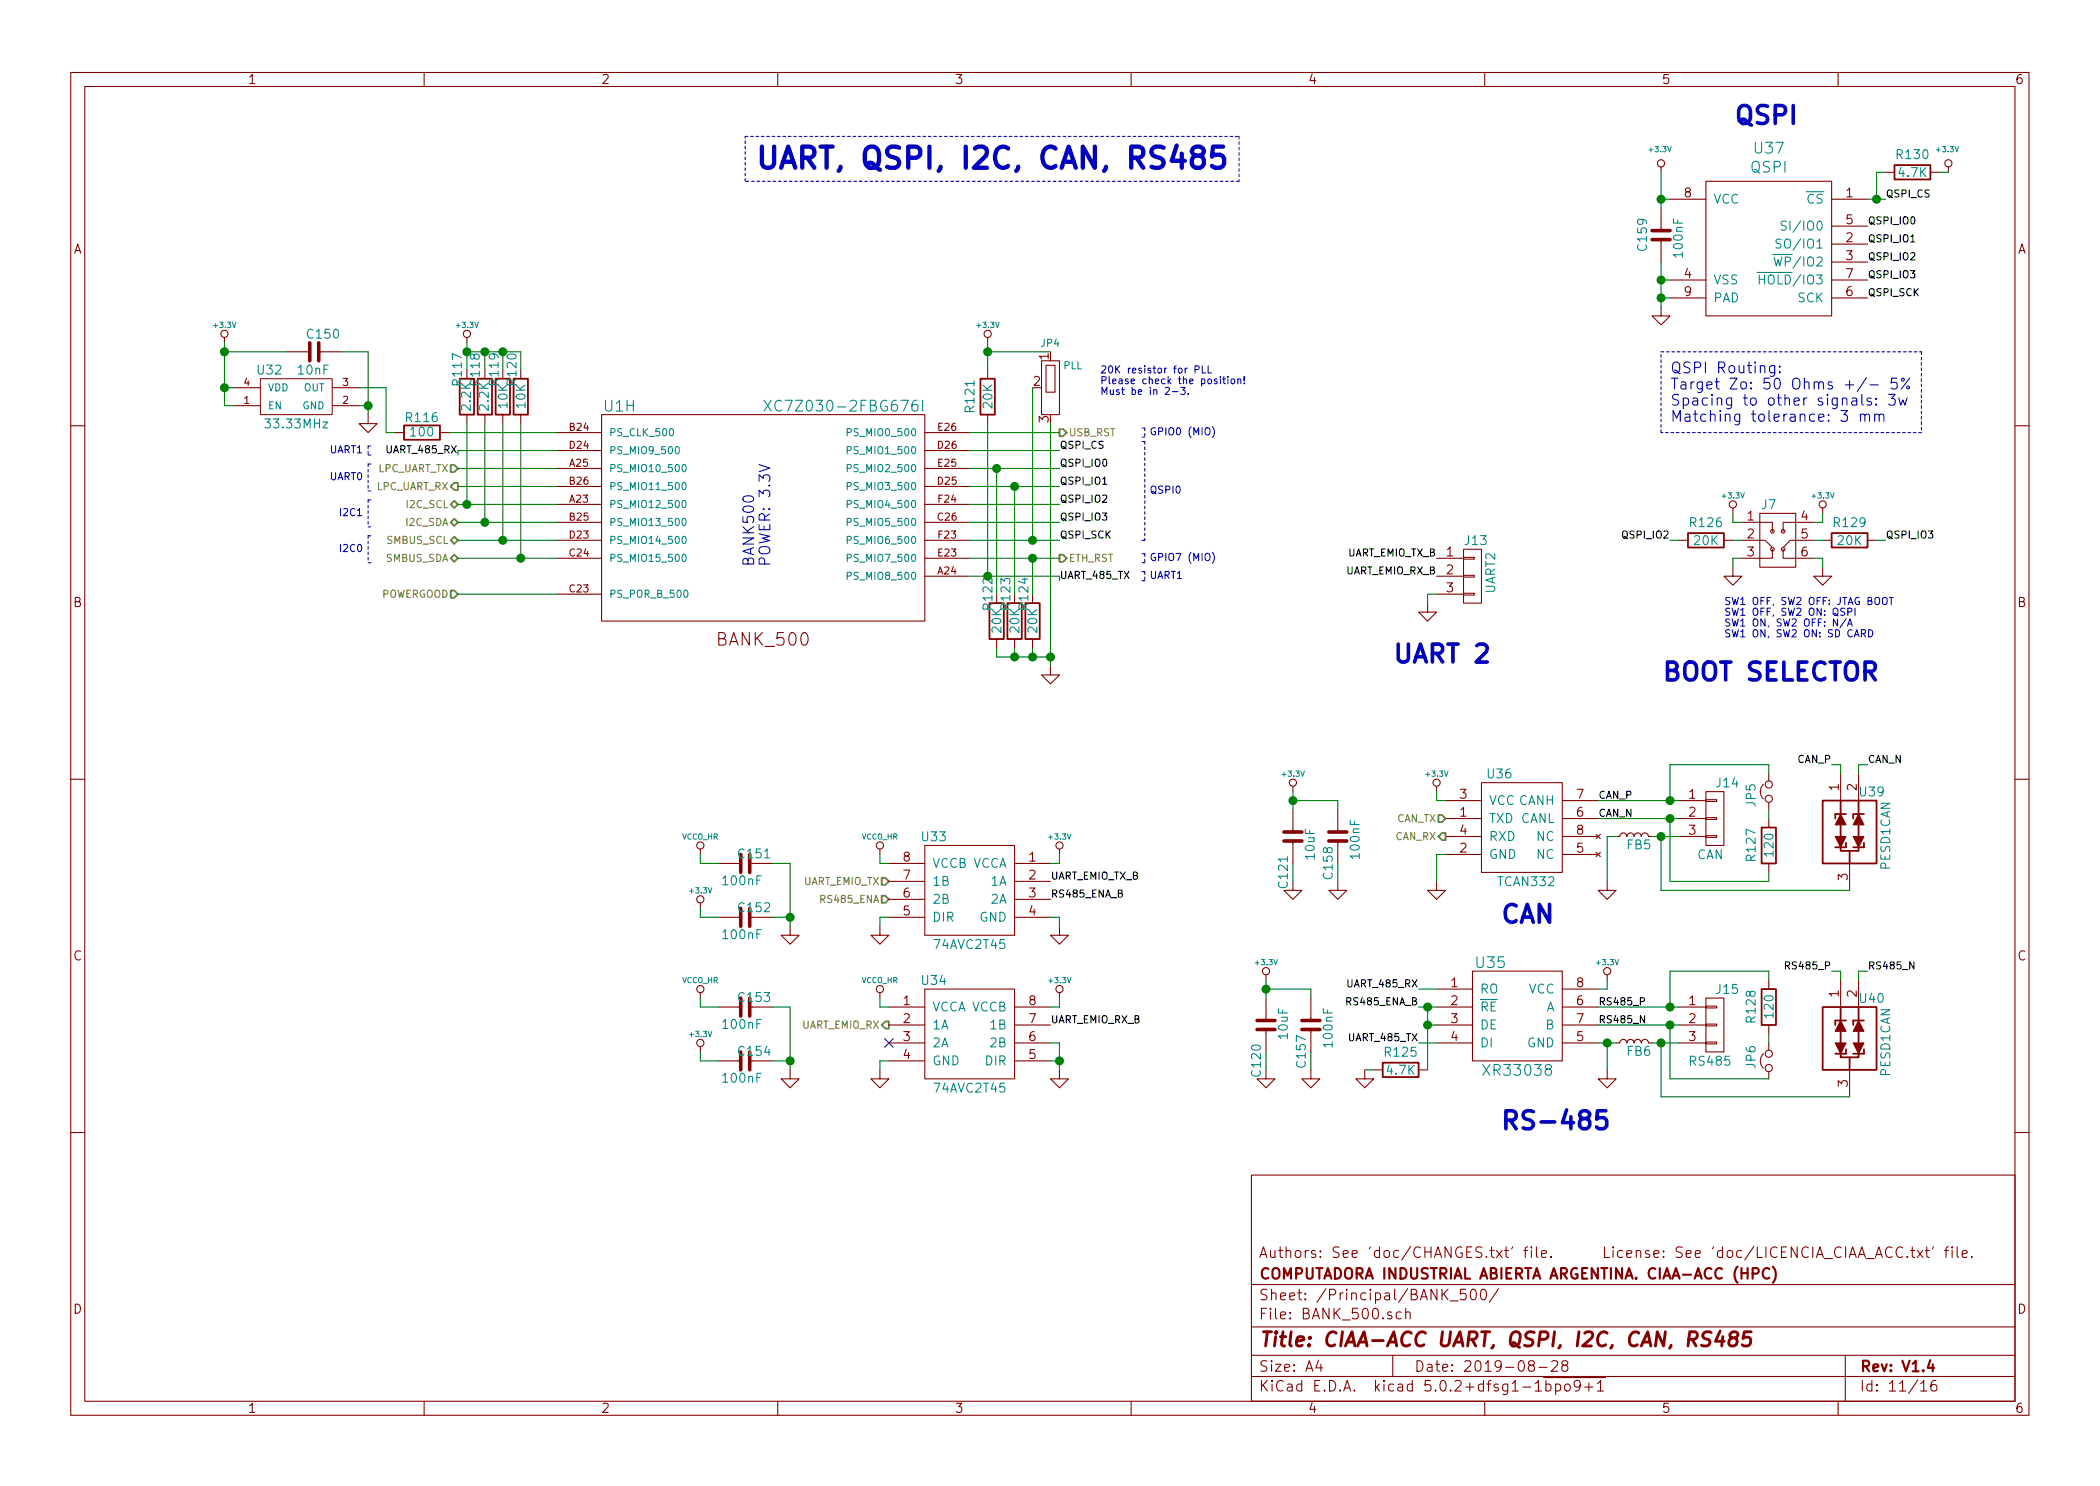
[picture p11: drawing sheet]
<svg xmlns="http://www.w3.org/2000/svg" width="297mm" height="210mm" viewBox="0 0 297 210" stroke-linecap="round" stroke-linejoin="round" font-family="sans-serif">
<defs><g id="words">
<text font-size="4.2" fill="#0000c2" x="106.7" y="23.9">UART, QSPI, I2C, CAN, RS485</text>
<g font-size="3.5" fill="#0000c2">
<text x="245.1" y="17.6">QSPI</text>
<text x="196.8" y="93.8">UART 2</text>
<text x="234.9" y="96.3">BOOT SELECTOR</text>
<text x="212.1" y="130.6">CAN</text>
<text x="212.1" y="159.8">RS-485</text>
</g>
<text font-size="2.8" fill="#840000" x="178" y="190.5">Title: CIAA-ACC UART, QSPI, I2C, CAN, RS485</text>
<text font-size="2.5" fill="#840000" x="101.6" y="91.4">BANK_500</text>
<g font-size="2.1" fill="#008484">
<text x="248.3" y="21.7">U37</text>
<text x="247.6" y="24.4">QSPI</text>
<text x="85.5" y="58.2">U1H</text>
<text x="109.7" y="58.2">XC7Z030-2FBG676I</text>
<text x="208.9" y="137">U35</text>
<text x="210.2" y="152.2">XR33038</text>
</g>
<g font-size="2.1" fill="#0000c2">
<text x="236.2" y="52.8">QSPI Routing:</text>
<text x="236.2" y="55.1">Target Zo: 50 Ohms +/- 5%</text>
<text x="236.2" y="57.4">Spacing to other signals: 3w</text>
<text x="236.2" y="59.7">Matching tolerance: 3 mm</text>
<text x="106.7" y="80.3" transform="rotate(-90 106.7 80.3)">BANK500</text>
<text x="109" y="80.3" transform="rotate(-90 109 80.3)">POWER: 3.3V</text>
</g>
<g font-size="2.1" fill="#840000">
<text x="178" y="178">Authors: See 'doc/CHANGES.txt' file.</text>
<text x="215.8" y="178">License: See 'doc/LICENCIA_CIAA_ACC.txt' file.</text>
<text x="178" y="184">Sheet: /Principal/BANK_500/</text>
<text x="178" y="181">COMPUTADORA INDUSTRIAL ABIERTA ARGENTINA. CIAA-ACC (HPC)</text>
<text x="178" y="186.7">File: BANK_500.sch</text>
<text x="178" y="196.9">KiCad E.D.A. kicad 5.0.2+dfsg1-1bpo9+1</text>
<text x="178" y="194.1">Size: A4</text>
<text x="200" y="194.1">Date: 2019-08-28</text>
<text x="263" y="194.1">Rev: V1.4</text>
<text x="263" y="196.9">Id: 11/16</text>
</g>
<g font-size="1.8" fill="#840000">
<text x="35" y="11.9">1</text>
<text x="85" y="11.9">2</text>
<text x="135" y="11.9">3</text>
<text x="185" y="11.9">4</text>
<text x="235" y="11.9">5</text>
<text x="285" y="11.9">6</text>
<text x="238.3" y="27.9">8</text>
<text x="261.1" y="27.9">1</text>
<text x="10.4" y="35.9">A</text>
<text x="261.1" y="34.3">2</text>
<text x="261.1" y="31.7">5</text>
<text x="285.4" y="35.9">A</text>
<text x="238.3" y="39.4">4</text>
<text x="238.3" y="41.9">9</text>
<text x="261.1" y="36.8">3</text>
<text x="261.1" y="41.9">6</text>
<text x="261.1" y="39.4">7</text>
<text x="148.3" y="50.9" transform="rotate(-90 148.3 50.9)">1</text>
<text x="146.2" y="54.6">2</text>
<text x="148.3" y="59.8" transform="rotate(-90 148.3 59.8)">3</text>
<text x="247.2" y="73.7">1</text>
<text x="247.2" y="76.2">2</text>
<text x="254.8" y="73.7">4</text>
<text x="254.8" y="76.2">5</text>
<text x="204.6" y="78.7">1</text>
<text x="204.6" y="81.3">2</text>
<text x="204.6" y="83.8">3</text>
<text x="247.2" y="78.7">3</text>
<text x="254.8" y="78.7">6</text>
<text x="10.4" y="85.9">B</text>
<text x="285.4" y="85.9">B</text>
<text x="206.5" y="113">3</text>
<text x="223" y="113">7</text>
<text x="238.9" y="113">1</text>
<text x="260.1" y="111.9" transform="rotate(-90 260.1 111.9)">1</text>
<text x="262.6" y="111.9" transform="rotate(-90 262.6 111.9)">2</text>
<text x="206.5" y="115.6">1</text>
<text x="206.5" y="118.1">4</text>
<text x="223" y="115.6">6</text>
<text x="223" y="118.1">8</text>
<text x="238.9" y="115.6">2</text>
<text x="238.9" y="118.1">3</text>
<text x="127.8" y="124.5">7</text>
<text x="127.8" y="121.9">8</text>
<text x="145.6" y="121.9">1</text>
<text x="145.6" y="124.5">2</text>
<text x="206.5" y="120.6">2</text>
<text x="223" y="120.6">5</text>
<text x="261.4" y="124.6" transform="rotate(-90 261.4 124.6)">3</text>
<text x="127.8" y="129.5">5</text>
<text x="127.8" y="127">6</text>
<text x="145.6" y="127">3</text>
<text x="145.6" y="129.5">4</text>
<text x="10.4" y="135.9">C</text>
<text x="285.4" y="135.9">C</text>
<text x="127.8" y="142.2">1</text>
<text x="145.6" y="142.2">8</text>
<text x="205.3" y="139.7">1</text>
<text x="205.3" y="142.2">2</text>
<text x="223" y="142.2">6</text>
<text x="223" y="139.7">8</text>
<text x="238.9" y="142.2">1</text>
<text x="260.1" y="141.1" transform="rotate(-90 260.1 141.1)">1</text>
<text x="262.6" y="141.1" transform="rotate(-90 262.6 141.1)">2</text>
<text x="127.8" y="144.8">2</text>
<text x="127.8" y="147.3">3</text>
<text x="127.8" y="149.9">4</text>
<text x="145.6" y="149.9">5</text>
<text x="145.6" y="147.3">6</text>
<text x="145.6" y="144.8">7</text>
<text x="205.3" y="144.8">3</text>
<text x="205.3" y="147.3">4</text>
<text x="223" y="147.3">5</text>
<text x="223" y="144.8">7</text>
<text x="238.9" y="144.8">2</text>
<text x="238.9" y="147.3">3</text>
<text x="261.4" y="153.8" transform="rotate(-90 261.4 153.8)">3</text>
<text x="10.4" y="185.9">D</text>
<text x="285.4" y="185.9">D</text>
<text x="35" y="199.9">1</text>
<text x="85" y="199.9">2</text>
<text x="135" y="199.9">3</text>
<text x="185" y="199.9">4</text>
<text x="235" y="199.9">5</text>
<text x="285" y="199.9">6</text>
</g>
<g font-size="1.8" fill="#008484">
<text x="268.4" y="22.5">R130</text>
<text x="242.3" y="28.8">VCC</text>
<text x="255.6" y="28.8">CS</text>
<text x="268.7" y="25.1">4.7K</text>
<text x="233" y="35.4" transform="rotate(-90 233 35.4)">C159</text>
<text x="252.2" y="35.2">SO/IO1</text>
<text x="253.1" y="32.6">SI/IO0</text>
<text x="238" y="36.3" transform="rotate(-90 238 36.3)">100nF</text>
<text x="242.3" y="40.3">VSS</text>
<text x="249.7" y="40.3">HOLD/IO3</text>
<text x="251.9" y="37.7">WP/IO2</text>
<text x="43.6" y="47.9">C150</text>
<text x="242.3" y="42.8">PAD</text>
<text x="254.3" y="42.8">SCK</text>
<text x="36.5" y="53">U32</text>
<text x="42.2" y="53">10nF</text>
<text x="57.6" y="59.7">R116</text>
<text x="65.3" y="54.4" transform="rotate(-90 65.3 54.4)">R117</text>
<text x="66.6" y="58" transform="rotate(-90 66.6 58)">2.2K</text>
<text x="69.1" y="58" transform="rotate(-90 69.1 58)">2.2K</text>
<text x="71.8" y="57.7" transform="rotate(-90 71.8 57.7)">10K</text>
<text x="74.3" y="57.7" transform="rotate(-90 74.3 57.7)">10K</text>
<text x="137.8" y="58.2" transform="rotate(-90 137.8 58.2)">R121</text>
<text x="140.4" y="57.7" transform="rotate(-90 140.4 57.7)">20K</text>
<text x="37.9" y="60.6">33.33MHz</text>
<text x="58.2" y="61.8">100</text>
<text x="207.3" y="77.1">J13</text>
<text x="239.2" y="74.6">R126</text>
<text x="239.7" y="77.1">20K</text>
<text x="249.2" y="72.1">J7</text>
<text x="259.5" y="74.6">R129</text>
<text x="260" y="77.1">20K</text>
<text x="211.5" y="84" transform="rotate(-90 211.5 84)">UART2</text>
<text x="140.4" y="86.2" transform="rotate(-90 140.4 86.2)">R122</text>
<text x="141.7" y="89.5" transform="rotate(-90 141.7 89.5)">20K</text>
<text x="142.9" y="86.2" transform="rotate(-90 142.9 86.2)">R123</text>
<text x="144.2" y="89.5" transform="rotate(-90 144.2 89.5)">20K</text>
<text x="145.5" y="86.2" transform="rotate(-90 145.5 86.2)">R124</text>
<text x="146.7" y="89.5" transform="rotate(-90 146.7 89.5)">20K</text>
<text x="210.5" y="110.2">U36</text>
<text x="210.6" y="113.9">VCC CANH</text>
<text x="242.8" y="111.4">J14</text>
<text x="263.1" y="112.7">U39</text>
<text x="130.5" y="119">U33</text>
<text x="210.6" y="116.5">TXD CANL</text>
<text x="210.6" y="119">RXD</text>
<text x="217.4" y="119">NC</text>
<text x="248.3" y="114.1" transform="rotate(-90 248.3 114.1)">JP5</text>
<text x="102.4" y="125.3">100nF</text>
<text x="104.6" y="121.5">C151</text>
<text x="131.8" y="125.3">1B</text>
<text x="131.8" y="122.8">VCCB VCCA</text>
<text x="140.2" y="125.3">1A</text>
<text x="182.2" y="125.5" transform="rotate(-90 182.2 125.5)">C121</text>
<text x="186" y="121.5" transform="rotate(-90 186 121.5)">10uF</text>
<text x="188.5" y="124.3" transform="rotate(-90 188.5 124.3)">C158</text>
<text x="192.3" y="121.4" transform="rotate(-90 192.3 121.4)">100nF</text>
<text x="210.6" y="121.5">GND</text>
<text x="212" y="125.4">TCAN332</text>
<text x="217.4" y="121.5">NC</text>
<text x="230.1" y="120.2">FB5</text>
<text x="240" y="121.6">CAN</text>
<text x="248.3" y="121.7" transform="rotate(-90 248.3 121.7)">R127</text>
<text x="250.9" y="121.1" transform="rotate(-90 250.9 121.1)">120</text>
<text x="267.4" y="123.1" transform="rotate(-90 267.4 123.1)">PESD1CAN</text>
<text x="104.6" y="129.1">C152</text>
<text x="131.8" y="130.4">DIR</text>
<text x="131.8" y="127.9">2B</text>
<text x="138.6" y="130.4">GND</text>
<text x="140.2" y="127.9">2A</text>
<text x="102.4" y="132.9">100nF</text>
<text x="132.3" y="134.3">74AVC2T45</text>
<text x="104.6" y="141.8">C153</text>
<text x="130.5" y="139.4">U34</text>
<text x="131.8" y="143.1">VCCA VCCB</text>
<text x="209.3" y="140.6">RO</text>
<text x="209.3" y="143.1">RE</text>
<text x="216.2" y="140.6">VCC</text>
<text x="218.7" y="143.1">A</text>
<text x="242.8" y="140.6">J15</text>
<text x="250.9" y="143.9" transform="rotate(-90 250.9 143.9)">120</text>
<text x="263.1" y="141.9">U40</text>
<text x="102.4" y="145.6">100nF</text>
<text x="104.6" y="149.4">C154</text>
<text x="131.8" y="145.7">1A</text>
<text x="131.8" y="148.2">2A</text>
<text x="140.2" y="148.2">2B</text>
<text x="140.2" y="145.7">1B</text>
<text x="182.2" y="146.9" transform="rotate(-90 182.2 146.9)">10uF</text>
<text x="188.5" y="148" transform="rotate(-90 188.5 148)">100nF</text>
<text x="196" y="149.5">R125</text>
<text x="209.3" y="145.7">DE</text>
<text x="209.3" y="148.2">DI</text>
<text x="216" y="148.2">GND</text>
<text x="218.7" y="145.7">B</text>
<text x="230.1" y="149.4">FB6</text>
<text x="248.3" y="144.6" transform="rotate(-90 248.3 144.6)">R128</text>
<text x="102.4" y="153.2">100nF</text>
<text x="131.8" y="150.7">GND</text>
<text x="132.3" y="154.6">74AVC2T45</text>
<text x="139.4" y="150.7">DIR</text>
<text x="178.4" y="152.2" transform="rotate(-90 178.4 152.2)">C120</text>
<text x="184.7" y="150.9" transform="rotate(-90 184.7 150.9)">C157</text>
<text x="196.3" y="152.1">4.7K</text>
<text x="239.2" y="150.8">RS485</text>
<text x="248.3" y="151.1" transform="rotate(-90 248.3 151.1)">JP6</text>
<text x="267.4" y="152.3" transform="rotate(-90 267.4 152.3)">PESD1CAN</text>
</g>
<g font-size="1.8" fill="#008400">
<text x="67.9" y="54.4" transform="rotate(-90 67.9 54.4)">R118</text>
<text x="70.5" y="54.4" transform="rotate(-90 70.5 54.4)">R119</text>
<text x="73.1" y="54.4" transform="rotate(-90 73.1 54.4)">R120</text>
</g>
<g font-size="1.4">
<text x="266.7" y="27.9">QSPI_CS</text>
<text x="264.2" y="31.7">QSPI_IO0</text>
<text x="264.2" y="34.3">QSPI_IO1</text>
<text x="264.2" y="36.8">QSPI_IO2</text>
<text x="264.2" y="39.4">QSPI_IO3</text>
<text x="264.2" y="41.9">QSPI_SCK</text>
<text x="149.9" y="63.5">QSPI_CS</text>
<text x="149.9" y="66">QSPI_IO0</text>
<text x="149.9" y="68.6">QSPI_IO1</text>
<text x="149.9" y="71.1">QSPI_IO2</text>
<text x="149.9" y="73.7">QSPI_IO3</text>
<text x="149.9" y="76.2">QSPI_SCK</text>
<text x="229.8" y="76.2">QSPI_IO2</text>
<text x="266.7" y="76.2">QSPI_IO3</text>
<text x="190.3" y="81.3">UART_EMIO_RX_B</text>
<text x="190.5" y="78.7">UART_EMIO_TX_B</text>
<text x="254.3" y="107.9">CAN_P</text>
<text x="264.2" y="107.9">CAN_N</text>
<text x="226.1" y="113">CAN_P</text>
<text x="226.1" y="115.6">CAN_N</text>
<text x="148.6" y="124.5">UART_EMIO_TX_B</text>
<text x="148.6" y="127">RS485_ENA_B</text>
<text x="253" y="137.2">RS485_P</text>
<text x="264.2" y="137.2">RS485_N</text>
<text x="190.8" y="142.2">RS485_ENA_B</text>
<text x="190.8" y="139.7">UART_485_RX</text>
<text x="226.1" y="142.2">RS485_P</text>
<text x="148.6" y="144.8">UART_EMIO_RX_B</text>
<text x="191" y="147.3">UART_485_TX</text>
<text x="226.1" y="144.8">RS485_N</text>
</g>
<g font-size="1.4" fill="#008484">
<text x="147.3" y="49.1">JP4</text>
<text x="150.4" y="52.2">PLL</text>
<text x="37.8" y="57.9">EN</text>
<text x="37.8" y="55.4">VDD</text>
<text x="42.8" y="57.9">GND</text>
<text x="43" y="55.4">OUT</text>
<text x="86.1" y="61.7">PS_CLK_500</text>
<text x="86.1" y="64.3">PS_MIO9_500</text>
<text x="120.5" y="64.3">PS_MIO1_500</text>
<text x="120.5" y="61.7">PS_MIO0_500</text>
<text x="86.1" y="71.9">PS_MIO12_500</text>
<text x="86.1" y="66.8">PS_MIO10_500</text>
<text x="86.1" y="69.3">PS_MIO11_500</text>
<text x="120.5" y="71.9">PS_MIO4_500</text>
<text x="120.5" y="69.3">PS_MIO3_500</text>
<text x="120.5" y="66.8">PS_MIO2_500</text>
<text x="86.1" y="77">PS_MIO14_500</text>
<text x="86.1" y="74.4">PS_MIO13_500</text>
<text x="120.5" y="77">PS_MIO6_500</text>
<text x="120.5" y="74.4">PS_MIO5_500</text>
<text x="86.1" y="79.5">PS_MIO15_500</text>
<text x="120.5" y="79.5">PS_MIO7_500</text>
<text x="120.5" y="82">PS_MIO8_500</text>
<text x="86.1" y="84.6">PS_POR_B_500</text>
</g>
<g font-size="1.4" fill="#0000c2">
<text x="155.6" y="52.8">20K resistor for PLL</text>
<text x="155.6" y="54.4">Please check the position!</text>
<text x="155.6" y="55.9">Must be in 2-3.</text>
<text x="46.7" y="64.1">UART1</text>
<text x="162.6" y="61.6">GPIO0 (MIO)</text>
<text x="46.7" y="67.9">UART0</text>
<text x="162.6" y="69.8">QSPI0</text>
<text x="48.4" y="73">I2C1</text>
<text x="48.4" y="78.1">I2C0</text>
<text x="162.6" y="81.9">UART1</text>
<text x="162.6" y="79.4">GPIO7 (MIO)</text>
<text x="243.8" y="85.6">SW1 OFF, SW2 OFF: JTAG BOOT</text>
<text x="243.8" y="87.1">SW1 OFF, SW2 ON: QSPI</text>
<text x="243.8" y="88.6">SW1 ON, SW2 OFF: N/A</text>
<text x="243.8" y="90.2">SW1 ON, SW2 ON: SD CARD</text>
</g>
<g font-size="1.4" fill="#840000">
<text x="34.5" y="57.1">1</text>
<text x="34.5" y="54.6">4</text>
<text x="48.5" y="57.1">2</text>
<text x="48.5" y="54.6">3</text>
<text x="80.6" y="61">B24</text>
<text x="80.6" y="63.5">D24</text>
<text x="132.7" y="63.5">D26</text>
<text x="132.7" y="61">E26</text>
<text x="80.6" y="71.1">A23</text>
<text x="80.6" y="66">A25</text>
<text x="80.6" y="68.6">B26</text>
<text x="132.7" y="68.6">D25</text>
<text x="132.7" y="66">E25</text>
<text x="132.8" y="71.1">F24</text>
<text x="80.6" y="76.2">D23</text>
<text x="80.6" y="73.7">B25</text>
<text x="132.7" y="73.7">C26</text>
<text x="132.8" y="76.2">F23</text>
<text x="80.6" y="83.8">C23</text>
<text x="80.6" y="78.7">C24</text>
<text x="132.7" y="81.3">A24</text>
<text x="132.7" y="78.7">E23</text>
</g>
<g font-size="1.4" fill="#008400">
<text x="54.9" y="64.1">UART_485_RX</text>
<text x="149.9" y="81.9">UART_485_TX</text>
</g>
<g font-size="1.4" fill="#848400">
<text x="151.1" y="61.7">USB_RST</text>
<text x="53.2" y="69.3">LPC_UART_RX</text>
<text x="53.4" y="66.8">LPC_UART_TX</text>
<text x="57.7" y="71.9">I2C_SCL</text>
<text x="54.8" y="77">SMBUS_SCL</text>
<text x="57.5" y="74.4">I2C_SDA</text>
<text x="54.6" y="79.5">SMBUS_SDA</text>
<text x="151.1" y="79.5">ETH_RST</text>
<text x="53.8" y="84.6">POWERGOOD</text>
<text x="197.4" y="118.9">CAN_RX</text>
<text x="197.5" y="116.3">CAN_TX</text>
<text x="113.5" y="125.2">UART_EMIO_TX</text>
<text x="116.4" y="127.8">RS485_ENA</text>
<text x="113.4" y="145.5">UART_EMIO_RX</text>
</g>
<g font-size="1.1" fill="#008484">
<text x="233.4" y="21.5">+3.3V</text>
<text x="274" y="21.5">+3.3V</text>
<text x="30.4" y="46.4">+3.3V</text>
<text x="64.6" y="46.4">+3.3V</text>
<text x="138.3" y="46.4">+3.3V</text>
<text x="243.7" y="70.5">+3.3V</text>
<text x="256.4" y="70.5">+3.3V</text>
<text x="181.5" y="109.9">+3.3V</text>
<text x="201.8" y="109.9">+3.3V</text>
<text x="96.5" y="118.8">VCCO_HR</text>
<text x="121.9" y="118.8">VCCO_HR</text>
<text x="148.5" y="118.8">+3.3V</text>
<text x="97.7" y="126.4">+3.3V</text>
<text x="177.7" y="136.6">+3.3V</text>
<text x="225.9" y="136.6">+3.3V</text>
<text x="96.5" y="139.1">VCCO_HR</text>
<text x="121.9" y="139.1">VCCO_HR</text>
<text x="148.5" y="139.1">+3.3V</text>
<text x="97.7" y="146.7">+3.3V</text>
</g>
</g></defs>
<g fill="none" stroke="#840000" stroke-width=".15">
<path d="M10 10.3h277v189.9h-277zM12 12.2h273v186.1h-273zM60 10.3v1.9M110 10.3v1.9M160 10.3v1.9M210 10.3v1.9M260 10.3v1.9M234.9 23.6v.8M234.9 29.5v3.1M234.9 33.9v3.2M236.2 28.2h5.1M236.2 39.6h5.1"/>
<path d="M241.3 25.6h17.8v19.1h-17.8zM259.1 28.2h5.1M259.1 34.5h5.1M259.1 37.1h5.1M259.1 39.6h5.1M259.1 32h5.1M266.7 24.4h1.3M273 24.4h1.3M275.6 23.6v.8M31.7 47.7v.8M33 57.4h3.8M33 54.9h3.8"/>
<path d="M40.6 49.8h3.2M45.1 49.8h3.2M47 57.4h3.8M47 54.9h3.8M52.1 58.7v1.2h1.2l-1.2 1.3-1.3-1.3h1.3M66 47.7v.8M66 58.7v1.2M68.6 52.3v1.3M68.6 58.7v1.2M71.1 58.7v1.2M73.7 58.7v1.2M85.1 58.7h45.7v29.2h-45.7z"/>
<path d="M139.7 47.7v.8M139.7 52.3v1.3M139.7 58.7v1.2M147.3 51h2.6v7.7h-2.6zM148 51.7h1.2v3.8h-1.2zM234.9 43.4v1.3h1.3l-1.3 1.3-1.2-1.3h1.2M236.2 42.2h5.1M259.1 42.2h5.1M10 60.2h2M55.9 61.2h1.2M62.2 61.2h1.3M78.7 71.4h6.4"/>
<path d="M78.7 76.4h6.4M78.7 79h6.4M78.7 61.2h6.4M78.7 63.7h6.4M78.7 66.3h6.4M78.7 73.9h6.4M78.7 68.8h6.4M130.8 71.4h6.4M130.8 76.4h6.4M130.8 79h6.4M130.8 61.2h6.4M130.8 63.7h6.4"/>
<path d="M130.8 66.3h6.4M130.8 73.9h6.4M130.8 68.8h6.4M203.2 79h3.8M207 78.9h1.5v.2h-1.5zM207 77.7h2.5v7.6h-2.5zM237.5 76.4h1.3M243.8 76.4h1.3M245.1 71.9v.7M246.4 76.4h3.3l1 1.1M246.4 73.9h4.3v1.3M248.9 72.6h5.1v7.7h-5.1z"/>
<path d="M250.7 77.7v1.3h-4.3M252.2 77.7v1.3h4.3M256.5 76.4h-3.3l-1 1.1M256.5 73.9h-4.3v1.3M257.8 71.9v.7M257.8 76.4h1.3M264.2 76.4h1.2M285 60.2h2M78.7 84.1h6.4M130.8 81.5h6.4M141 90.4v1.3M143.5 90.4v1.3"/>
<path d="M146 90.4v1.3M148.6 94.2v1.3h1.3l-1.3 1.3-1.3-1.3h1.3M201.9 85.3v1.3h1.3l-1.3 1.3-1.2-1.3h1.2M203.2 84.1h3.8M203.2 81.5h3.8M207 83.9h1.5v.3h-1.5zM207 81.4h1.5v.3h-1.5zM245.1 80.3v1.2h1.3l-1.3 1.3-1.3-1.3h1.3M257.8 80.3v1.2h1.3l-1.3 1.3-1.3-1.3h1.3M10 110.3h2M130.8 119.6h12.7v12.7h-12.7zM182.9 111.2v.8"/>
<path d="M182.9 114.5v3.2M182.9 119v3.2M189.2 114.5v3.2M189.2 119v3.2M203.2 111.2v.8M204.5 115.8h5M204.5 113.3h5M204.5 118.4h5M209.5 110.7h11.5v12.7h-11.5zM221 115.8h5.1M221 113.3h5.1M221 118.4h5.1"/>
<path d="M225.8 118.1l.6 .6M226.4 118.1l-.6 .6M228.6 118.4h.5a.51 .51 0 0 1 .5-.5 .51 .51 0 0 1 .5 .5 .51 .51 0 0 1 .5-.5 .51 .51 0 0 1 .5 .5 .51 .51 0 0 1 .5-.5 .51 .51 0 0 1 .6 .5 .51 .51 0 0 1 .5-.5 .51 .51 0 0 1 .5 .5M237.5 115.8h3.8M237.5 113.3h3.8M237.5 118.4h3.8M241.3 118.2h1.5v.3h-1.5zM241.3 115.7h1.5v.2h-1.5zM241.3 113.2h1.5v.2h-1.5zM241.3 112h2.5v7.6h-2.5zM249.4 111a1.41 1.41 0 0 0 0 2M250.2 109.5v1"/>
<path d="M250.2 113.5v1M250.2 115.8v1.3M260.3 109.5v3.8M262.9 109.5v3.8M285 110.3h2M99.1 127.8v.7M99.1 120.1v.8M101.6 122.2h3.2M101.6 129.8h3.2M106 122.2h3.2M106 129.8h3.2M111.8 131.1v1.2h1.2l-1.2 1.3-1.3-1.3h1.3"/>
<path d="M124.5 131.1v1.2h1.2l-1.2 1.3-1.3-1.3h1.3M124.5 120.1v.8M125.7 122.2h5.1M125.7 124.7h5.1M125.7 127.2h5.1M125.7 129.8h5.1M130.8 139.9h12.7v12.7h-12.7zM143.5 122.2h5.1M143.5 124.7h5.1M143.5 127.2h5.1M143.5 129.8h5.1M149.9 131.1v1.2h1.2l-1.2 1.3-1.3-1.3h1.3"/>
<path d="M149.9 120.1v.8M179.1 137.9v.8M182.9 124.7v1.3h1.2l-1.2 1.2-1.3-1.2h1.3M189.2 124.7v1.3h1.3l-1.3 1.2-1.2-1.2h1.2M203.2 124.7v1.3h1.3l-1.3 1.2-1.3-1.2h1.3M203.2 139.9h5.1M204.5 120.9h5M208.3 137.4h12.7v12.7h-12.7zM221 139.9h5.1M221 120.9h5.1M225.8 120.6l.6 .6M226.4 120.6l-.6 .6"/>
<path d="M227.3 137.9v.8M227.3 124.7v1.3h1.3l-1.3 1.2-1.2-1.2h1.2M250.2 122.2v1.2M250.2 138.7v1.2M260.3 138.7v3.8M261.6 122.2v3.8M262.9 138.7v3.8M99.1 148.1v.7M99.1 140.5v.7M101.6 142.5h3.2M101.6 150.1h3.2M106 142.5h3.2"/>
<path d="M106 150.1h3.2M111.8 151.4v1.2h1.2l-1.2 1.3-1.3-1.3h1.3M124.5 151.4v1.2h1.2l-1.2 1.3-1.3-1.3h1.3M124.5 140.5v.7M125.7 142.5h5.1M125.7 145h5.1M125.7 147.6h5.1M125.7 150.1h5.1M143.5 142.5h5.1M143.5 145h5.1M143.5 147.6h5.1M143.5 150.1h5.1"/>
<path d="M149.9 151.4v1.2h1.2l-1.2 1.3-1.3-1.3h1.3M149.9 140.5v.7M179.1 151.4v1.2h1.2l-1.2 1.3-1.3-1.3h1.3M179.1 141.2v3.2M179.1 145.7v3.1M185.4 151.4v1.2h1.3l-1.3 1.3-1.3-1.3h1.3M185.4 141.2v3.2M185.4 145.7v3.1M193 151.4v1.2h1.3l-1.3 1.3-1.2-1.3h1.2M194.3 151.4h1.3M200.7 151.4h1.2M203.2 142.5h5.1"/>
<path d="M203.2 145h5.1M203.2 147.6h5.1M221 142.5h5.1M221 145h5.1M221 147.6h5.1M227.3 151.4v1.2h1.3l-1.3 1.3-1.2-1.3h1.2M228.6 147.6h.5a.51 .51 0 0 1 .5-.5 .51 .51 0 0 1 .5 .5 .51 .51 0 0 1 .5-.5 .51 .51 0 0 1 .5 .5 .51 .51 0 0 1 .5-.5 .51 .51 0 0 1 .6 .5 .51 .51 0 0 1 .5-.5 .51 .51 0 0 1 .5 .5M237.5 142.5h3.8M237.5 145h3.8M237.5 147.6h3.8M241.3 147.4h1.5v.3h-1.5zM241.3 144.9h1.5v.3h-1.5z"/>
<path d="M241.3 142.4h1.5v.2h-1.5zM241.3 141.2h2.5v7.6h-2.5zM249.4 149.1a1.41 1.41 0 0 0 0 2M250.2 145v1.3M250.2 147.6v1M250.2 151.6v1M261.6 151.4v3.8M10 160.2h2M177 166.3h108v32h-108zM212.8 176.9h.6M213 176.4v1.3l.1 .1 .3 .1M214 176.4l-.2 .3"/>
<path d="M261.6 177.9l.5-1.5 .5 1.5M261.7 177.5h.7M262.8 177.9l.5-1.5 .6 1.5M263 177.5h.7M264 178.1h1.1M265.3 177.9l.5-1.5 .5 1.5M265.4 177.5h.7M267.6 176.6a.59 .59 0 0 0-.7 0 .59 .59 0 0 0-.2 .7 .56 .56 0 0 0 .3 .5 .56 .56 0 0 0 .6 0M269.1 176.6a.59 .59 0 0 0-.7 0 .59 .59 0 0 0-.2 .7 .56 .56 0 0 0 .3 .5 .56 .56 0 0 0 .6 0M269.8 177.8v.1l-.1-.1h.1v.1M270.3 176.9h.5M270.5 176.4v1.3l.2 .2h.1"/>
<path d="M271.2 176.9l.8 1M272 176.9l-.8 1M272.3 176.9h.6M272.5 176.4v1.3l.1 .1 .3 .1M273.5 176.4l-.2 .3M275.1 176.9h.5M275.6 176.4l-.3 .1v.2v1.2M276.1 176.4l-.1 .1 .1 .1 .1-.1-.1-.1v.2M276.1 176.9v1M276.8 176.4v1.3l.2 .2M277.5 177.4l.8-.1-.1-.3-.5-.1-.2 .2 .1 .7 .1 .1 .5-.1M278.9 177.8h.1l-.1 .1v-.1v.1"/>
<path d="M285 160.2h2M60 198.3v1.9M110 198.3v1.9M160 198.3v1.9M177 194.8h108M177 191.8h108M177 187.8h108M177 181.8h108M186.5 192.5l-.4 1h1M186.8 193v1M197 191.8v3M198.2 185.7a.48 .48 0 0 0-.6 0l-.1 .2 .1 .6a.48 .48 0 0 0 .6 0"/>
<path d="M198.8 185.7a.39 .39 0 0 1 .7 .1v.8M198.8 185.1v1.5M205.1 184.1h1.1M207.3 182.4h-.7v.7l.2-.1 .5 .1a.61 .61 0 0 1 0 .7l-.2 .1h-.3l-.2-.1M208.1 182.6a.37 .37 0 0 1 .4-.2 .37 .37 0 0 1 .3 .3v.3a.72 .72 0 0 1-.3 .9l-.4-.1a1.41 1.41 0 0 1 0-1.2zM209.6 182.5a.36 .36 0 0 1 .6 .2 .77 .77 0 0 1-.4 1.2 1 1 0 0 1-.2-1.4zM210 198.3v1.9M212 182.3l-1.3 2M216.5 193.2l-.2-.2-.1-.2a.48 .48 0 0 1 .7-.2l.1 .2-.1 .3-.6 .1a.48 .48 0 0 0 0 .7 .51 .51 0 0 0 .7 0 .48 .48 0 0 0-.2-.7M217.2 195.8l.4-.5v1.5M217.2 196.8h.8M217.7 193.5h1.1"/>
<path d="M218.3 194.9h8.8M218.7 195.9a.48 .48 0 0 1 .6 .1l.1 .1-.1 .6a.48 .48 0 0 1-.6 0M218.7 195.3v1.5M219.5 192.7l.2-.2h.3a.41 .41 0 0 1 .3 .7l-.9 .8h.9M220 195.9a.5 .5 0 0 1 .7 .1l.1 .5a.47 .47 0 0 1-.6 .3l-.2-.1M220 195.8v1.5M221.2 193.2l-.3-.3 .3-.4a.47 .47 0 0 1 .6 .3l-.2 .3-.4 .1a.48 .48 0 0 0-.2 .7 .48 .48 0 0 0 .8-.2l-.1-.4-.2-.1M221.4 196a.41 .41 0 0 1 .7 .1v.4a.41 .41 0 0 1-.4 .3 .41 .41 0 0 1-.4-.3zM223.5 196l-.1 .2a.48 .48 0 0 1-.7-.1v-.5a.48 .48 0 0 1 .7-.2v.1a1.19 1.19 0 0 1-.2 1.2l-.4 .1M224.2 196.3h1.1M224.7 195.7v1.1M226 195.8l.4-.5v1.5"/>
<path d="M226 196.8h.8M260 198.3v1.9M261 191.8v6.5M271.7 195.8l.3-.3 .1-.2v1.5M271.7 196.8h.8M273.8 195.3a.59 .59 0 0 0-.7 .7l.1 .7a.54 .54 0 0 0 .7 0 .65 .65 0 0 0-.1-.7 .57 .57 0 0 0-.6 0l-.1 .2"/>
<circle cx="235" cy="23.1" r=".51"/>
<circle cx="275.6" cy="23.1" r=".51"/>
<circle cx="31.8" cy="47.2" r=".51"/>
<circle cx="66" cy="47.2" r=".51"/>
<circle cx="139.7" cy="47.2" r=".51"/>
<circle cx="245.1" cy="71.4" r=".51"/>
<circle cx="250.7" cy="77.7" r=".25"/>
<circle cx="250.7" cy="75.2" r=".25"/>
<circle cx="252.2" cy="77.7" r=".25"/>
<circle cx="252.2" cy="75.2" r=".25"/>
<circle cx="257.8" cy="71.4" r=".51"/>
<circle cx="99.1" cy="119.6" r=".51"/>
<circle cx="124.5" cy="119.6" r=".51"/>
<circle cx="149.9" cy="119.6" r=".51"/>
<circle cx="182.9" cy="110.7" r=".51"/>
<circle cx="203.2" cy="110.7" r=".51"/>
<circle cx="250.2" cy="113" r=".51"/>
<circle cx="250.2" cy="111" r=".51"/>
<circle cx="99.1" cy="127.2" r=".51"/>
<circle cx="99.1" cy="139.9" r=".51"/>
<circle cx="124.5" cy="139.9" r=".51"/>
<circle cx="149.9" cy="139.9" r=".51"/>
<circle cx="179.1" cy="137.4" r=".51"/>
<circle cx="227.3" cy="137.4" r=".51"/>
<circle cx="99.1" cy="147.6" r=".51"/>
<circle cx="250.2" cy="149.1" r=".51"/>
<circle cx="250.2" cy="151.1" r=".51"/>
</g>
<path d="M250.3 179.6a.61 .61 0 0 0-.8 0 .61 .61 0 0 0-.2 .7 .58 .58 0 0 0 .3 .5 .58 .58 0 0 0 .7 0M250.8 179.2a1.79 1.79 0 0 1 0 2.3M273 192.5l-.3 1h.9M273.4 193v1" fill="none" stroke="#840000" stroke-width=".3"/>
<path d="M242 188.5l-.7-.1a.5 .5 0 0 0-.4 .5 .5 .5 0 0 0 .3 .5l.4 .1a.48 .48 0 0 1 .3 .5 .48 .48 0 0 1-.5 .4l-.7-.1M243.3 188.3l-.7 1.5h1.3M243.7 189.1l-.2 1.3M245 189.3a.44 .44 0 0 1-.3-.5 .44 .44 0 0 1 .4-.4h.4a.4 .4 0 0 1 .2 .7l-.3 .2a.66 .66 0 0 0-.7 .3 .66 .66 0 0 0 0 .7 .66 .66 0 0 0 .8 0 .66 .66 0 0 0 .1-.8l-.2-.2M247.7 188.4h-1l-.2 1 .3-.2h.5l.2 .1 .1 .3v.5l-.1 .2-.3 .1h-.5l-.3-.1" fill="none" stroke="#840000" stroke-width=".41"/>
<g fill="none" stroke="#008484" stroke-width=".15">
<path d="M248.5 38.6h1.4M248.8 38.9v1.3M248.8 39.5h.8M250.8 36h1.4M251 36.4l.3 1.2 .2-.9 .2 .9 .3-1.2M251.9 33.9l-.5-.1-.1 .2v.3l.5 .3 .1 .3-.2 .2-.5-.1M252.7 31.4l-.5-.1-.2 .1-.1 .2a.43 .43 0 0 0 .5 .3l.2 .2v.3a.56 .56 0 0 1-.7 .1M108.1 56.6l1 1.6M109.1 56.6l-1 1.6M129.7 56.6a.62 .62 0 0 0-.7 .7l.1 .7a.48 .48 0 0 0 .7 0 .65 .65 0 0 0-.1-.7 .51 .51 0 0 0-.7 .2M130.5 56.6v1.6M94.8 60.7l.1-.1a.53 .53 0 0 1 .4 .6 .53 .53 0 0 1-.4 .5l-.2-.4z"/>
<path d="M95.6 63.3l.2-.1a.55 .55 0 0 1 .3 .5 .55 .55 0 0 1-.3 .5l-.2-.1-.1-.3zM96.6 70.9l.1-.1a.55 .55 0 0 1 .4 .5 .55 .55 0 0 1-.4 .5l-.1-.1-.1-.3zM96.6 76l.1-.1a.55 .55 0 0 1 .4 .5 .55 .55 0 0 1-.4 .5l-.1-.1-.1-.3zM96.6 78.5l.1-.1a.55 .55 0 0 1 .4 .5 .55 .55 0 0 1-.4 .5l-.1-.1-.1-.3zM96.6 65.8l.1-.1a.55 .55 0 0 1 .4 .5 .55 .55 0 0 1-.4 .5l-.1-.1-.1-.3zM96.6 73.4l.1-.1a.55 .55 0 0 1 .4 .6 .55 .55 0 0 1-.4 .5l-.1-.1-.1-.3zM96.6 68.3h.1a.55 .55 0 0 1 .4 .5 .55 .55 0 0 1-.4 .5l-.1-.1-.1-.3zM119.8 79l.5-.1 .1-.1v-.3l-.6-.1v1M119.8 76.4h.5l.1-.2v-.2l-.6-.1v1M119.8 71.3h.5l.1-.2v-.2l-.6-.1v1M119.8 68.8h.5l.1-.2v-.3h-.6v1M119.8 66.3l.5-.1 .1-.1v-.3l-.6-.1v1"/>
<path d="M119.8 73.9l.5-.1 .1-.1v-.3l-.6-.1v1.1M119.8 63.7h.5l.1-.2v-.2l-.6-.1v1M119.8 61.2l.5-.1 .1-.1v-.3l-.6-.1v1.1M96.8 83.6l.2-.1a.53 .53 0 0 1 .3 .5 .53 .53 0 0 1-.3 .5l-.3-.4zM119.8 81.5h.5l.1-.2v-.3h-.6v1"/>
</g>
<g fill="none" stroke="#0000c2" stroke-width=".15">
<path d="M164.8 54.9l.4-.1 .2 .3-.6 .7h.6M165.8 55.4h.8M167 54.8h.6l-.3 .4 .3 .2v.3l-.2 .1-.4-.1M168.1 55.7v.1M169 52.3l.5-.1 .1-.1v-.3h-.6v1M170.1 51.8v1h.4M170.9 51.8v1h.5M172.6 53.3v.1M172.6 53.6v.7M172.9 53.6h.5M173.1 53.3v.8l.3 .2M173.7 53.3v.1"/>
<path d="M173.7 53.6v.7M174.2 53.7l.1-.1 .3 .1 .1 .4-.2 .1-.2 .1-.1-.1zM175.1 53.7l.1-.1 .3 .1v.6M175.1 53.6v.7M176 54.2v.1M176 53.3v.6M251 51.7v1.3a.42 .42 0 0 1-.6 .2M251 51.8l-.4-.1-.3 .3v.4l.1 .3 .2 .1 .4-.1M251.7 52.6l.1 .1-.1 .1v-.1v-.1v.2M251.7 51.8l.1 .1h-.1v-.1v.1M260.4 58.1h.9l-.5 .6h.4a.62 .62 0 0 1 0 .8l-.6 .1-.2-.1M263.1 58.7a.38 .38 0 0 1 .7 .1v.8"/>
<path d="M263.1 58.6v1M263.3 55.8v1.3l.3 .2M263.8 58.8l.2-.2 .4 .1v.9M264 53.4l-1.3 2M264.5 54.5h1.2M264.7 56.4l-.4-.1-.2 .2 .1 .2 .5 .2v.1v.2l-.2 .1-.4-.1M265.2 58.7a.38 .38 0 0 1 .6 .1v.8M265.2 58.6v1M265.4 57.2h.1l-.1 .1-.1-.1h.1v.1M265.4 56.4h.1l-.1 .1-.1-.1h.1v.1M265.8 58.8l.2-.2 .4 .1 .1 .9M267.1 55.8h1l-.5 .6 .4 .1 .1 .2-.1 .5-.2 .1h-.5l-.2-.1"/>
<path d="M268.3 53.5h-.7l-.1 .7a.62 .62 0 0 1 .8 0 .65 .65 0 0 1-.1 .8h-.5l-.2-.1M268.6 56.3l.3 1 .3-.7 .2 .7 .3-1M269 53.6l.2-.1 .1 .1v.3h-.1h-.2l-.1-.2zM269.7 54.7h.3l.1 .1-.1 .2h-.1h-.2v-.2zM270.1 53.5l-1.2 1.5M105.2 70.3a1.02 1.02 0 0 1 1.4 .2v.2a.93 .93 0 0 1-1.5 0zM107.4 65.7l1.5 .5-1.5 .5M171.5 60.4a1.13 1.13 0 0 1 0 1.5M171.5 78.2a1.13 1.13 0 0 1 0 1.5M261.1 87.5l-.9 1.3M261.3 88.6l.4-1 .3 1M261.4 86.6l.4-.1 .2-.1-.1-.3-.5-.1v1.1"/>
<path d="M261.4 88.3h.5M262.4 86v1.1M263.3 89.6h.5l.1-.2-.1-.2-.5-.1v1M263.6 89.6l.3 .5M264.3 89.1a.51 .51 0 0 1 .6 .5 .51 .51 0 0 1-.6 .5zM266.3 84.7l.2-.2a.35 .35 0 0 1 .4 .4v.5l-.2 .1h-.2l-.2-.1zM267.2 84.5h.6M267.5 84.5v1"/>
</g>
<g fill="none" stroke="#848400" stroke-width=".25">
<path d="M63.8 65.8h.5l.5 .5-.5 .5h-.5zM63.8 73.9l.5-.5 .5 .5-.5 .5zM63.8 79l.5-.5 .5 .5-.5 .5zM64.3 68.3h.5v1h-.5l-.5-.5zM64.3 70.9l.5 .5-.5 .5-.5-.5zM64.3 75.9l.5 .5-.5 .6-.5-.6zM149.9 60.7h.5l.5 .5-.5 .5h-.5zM149.9 78.5h.5l.5 .5-.5 .5h-.5zM63.8 83.6h.5l.5 .5-.5 .5h-.5zM203.5 115.3h.5l.5 .5-.5 .5h-.5zM204 117.9h.5v1h-.5l-.5-.5zM124.7 126.7h.5l.5 .5-.5 .6h-.5z"/>
<path d="M124.7 124.2h.5l.5 .5-.5 .5h-.5zM125.2 144.5h.5v1h-.5l-.5-.5z"/>
</g>
<path d="M270.3 34.2h.5M156 68.5h.5M252.6 136.6h.4l.1-.2v-.2l-.5-.1v1M270.7 136.1v1l-.6-1v1M232 141.7h.5l.1-.2v-.3h-.6v1M232.6 143.7v1l-.6-1v1" fill="none" stroke="#000" stroke-width=".15"/>
<g fill="none" stroke="#840000" stroke-width=".25">
<path d="M268 23.4h5v2h-5zM65 53.6h2.1v5.1h-2.1zM67.6 53.6h2v5.1h-2zM70.1 53.6h2v5.1h-2zM72.6 53.6h2.1v5.1h-2.1zM138.7 53.6h2v5.1h-2zM57.1 60.2h5.1v2h-5.1zM238.8 75.4h5v2.1h-5zM259.1 75.4h5.1v2.1h-5.1zM140 85.3h2v5.1h-2zM142.5 85.3h2v5.1h-2zM145 85.3h2.1v5.1h-2.1z"/>
<path d="M249.2 117.1h2v5.1h-2zM257.8 113.3h7.6v8.9h-7.6zM260.3 119.9v.5h2.6v-.5M260.3 113.3v1.9M260.3 116.8v1.6M261.1 115.2h-1.5v.6M261.1 119.2v.7h-1.5M262.9 113.3v1.9M262.9 116.7v1.5M263.7 115.2h-1.6v.6M263.7 119.2v.7h-1.6M249.2 139.9h2v5.1h-2z"/>
<path d="M261.6 120.4v1.8M195.6 150.4h5.1v2h-5.1zM257.8 142.5h7.6v8.9h-7.6zM260.3 149.1v.5h2.6v-.5M260.3 142.5v1.9M260.3 146v1.6M261.1 144.4h-1.5v.6M261.1 148.5v.6h-1.5M261.6 149.6v1.8M262.9 142.5v1.9M262.9 145.9v1.5M263.7 144.4h-1.6v.6"/>
<path d="M263.7 148.5v.6h-1.6"/>
</g>
<g fill="none" stroke="#840000" stroke-width=".51">
<path d="M233.7 32.6h2.5M233.7 33.9h2.5M43.8 48.5v2.5M45.1 48.5v2.5M181.6 117.7h2.5M181.6 119h2.5M188 117.7h2.5M188 119h2.5M104.8 120.9v2.5M104.8 128.5v2.6M106 120.9v2.5M106 128.5v2.6"/>
<path d="M104.8 141.2v2.6M104.8 148.8v2.6M106 141.2v2.6M106 148.8v2.6M177.8 144.4h2.5M177.8 145.7h2.5M184.1 144.4h2.6M184.1 145.7h2.6"/>
</g>
<path d="M227.2 157.2h-1.2l-.2 1.2 .4-.3h.6l.3 .2 .2 .3v.6l-.1 .3-.4 .2h-.6l-.4-.2" fill="none" stroke="#0000c2" stroke-width=".51"/>
<g fill="#840000" stroke="#840000" stroke-width=".15">
<path d="M260.3 115.2l.8 1.5h-1.5z"/>
<path d="M259.6 118.4h1.5l-.8 1.5z"/>
<path d="M262.9 115.2l.8 1.5h-1.6z"/>
<path d="M262.1 118.4h1.6l-.8 1.5z"/>
<path d="M260.3 144.4l.8 1.5h-1.5z"/>
<path d="M259.6 147.6h1.5l-.8 1.5z"/>
<path d="M262.9 144.4l.8 1.5h-1.6z"/>
<path d="M262.1 147.6h1.6l-.8 1.5z"/>
</g>
<g fill="none" stroke="#008400" stroke-width=".15">
<path d="M234.9 24.4v5.1M234.9 37.1v6.3M234.9 39.6h1.3M234.9 28.2h1.3M264.2 28.2h2.5M266.7 24.4h-1.3v3.8M274.3 24.4h1.3M31.7 49.8h8.9M31.7 54.9h1.3M31.7 48.5v8.9h1.3M48.3 49.8h3.8v8.9M50.8 54.9h3.8v6.3h1.3"/>
<path d="M50.8 57.4h1.3M66 48.5v1.3h7.7M66 59.9v11.5M68.6 49.8v2.5M68.6 59.9v14M71.1 59.9v16.5M73.7 59.9v19.1M139.7 48.5v3.8M139.7 59.9v21.6M139.7 49.8h8.9M146 54.9v21.5M148.6 59.9v34.3"/>
<path d="M234.9 42.2h1.3M63.5 61.2h15.2M64.8 68.8h13.9M64.8 66.3h13.9M64.8 71.4h13.9M64.8 73.9h13.9M64.8 76.4h13.9M64.8 79h13.9M64.8 63.7h13.9M137.2 68.8h12.7M137.2 66.3h12.7M137.2 71.4h12.7"/>
<path d="M137.2 73.9h12.7M137.2 76.4h12.7M137.2 79h12.7M137.2 63.7h12.7M137.2 61.2h12.7M141 66.3v17.8M143.5 68.8v15.3M146 79v5.1M236.2 76.4h1.3M245.1 72.6v1.3h1.3M245.1 76.4h1.3M246.4 79h-1.3v1.3"/>
<path d="M256.5 76.4h1.3M256.5 79h1.3v1.3M257.8 72.6v1.3h-1.3M265.4 76.4h1.3M64.8 84.1h13.9M137.2 81.5h12.7M141 91.7v1.3h7.6M143.5 91.7v1.3M146 91.7v1.3M203.2 84.1h-1.3v1.2M182.9 113.3h6.3v1.2M182.9 112v2.5"/>
<path d="M203.2 112v1.3h1.3M226.1 115.8h11.4M226.1 113.3h11.4M228.6 118.4h-1.3v6.3M233.7 118.4h3.8M234.9 118.4v7.6h26.7M236.2 115.8v8.9h14v-1.3M250.2 109.5v-1.3h-14v5.1M250.2 114.5v1.3M259.1 108.2h1.2v1.3M264.2 108.2h-1.3v1.3M99.1 128.5v1.3h2.5"/>
<path d="M99.1 120.9v1.3h2.5M109.2 129.8h2.6M109.2 122.2h2.6v8.9M124.5 120.9v1.3h1.2M125.7 129.8h-1.2v1.3M148.6 129.8h1.3v1.3M149.9 120.9v1.3h-1.3M179.1 139.9h6.3v1.3M179.1 138.7v2.5M182.9 122.2v2.5M189.2 122.2v2.5M200.7 139.9h2.5"/>
<path d="M204.5 120.9h-1.3v3.8M227.3 138.7v1.2h-1.2M250.2 138.7v-1.3h-14v5.1M259.1 137.4h1.2v1.3M264.2 137.4h-1.3v1.3M99.1 141.2v1.3h2.5M99.1 148.8v1.3h2.5M109.2 142.5h2.6v8.9M109.2 150.1h2.6M124.5 141.2v1.3h1.2M125.7 150.1h-1.2v1.3M148.6 147.6h1.3v3.8"/>
<path d="M148.6 150.1h1.3M149.9 141.2v1.3h-1.3M179.1 148.8v2.6M185.4 148.8v2.6M193 151.4h1.3M200.7 142.5h2.5M200.7 147.6h2.5M201.9 142.5v8.9M201.9 145h1.3M226.1 145h11.4M226.1 142.5h11.4M226.1 147.6h2.5"/>
<path d="M227.3 147.6v3.8M233.7 147.6h3.8M234.9 147.6v7.6h26.7M236.2 145v7.6h14M250.2 146.3v1.3"/>
</g>
<g fill="#008400" stroke="#008400" stroke-width=".25">
<circle cx="235" cy="42.2" r=".51"/>
<circle cx="235" cy="39.6" r=".51"/>
<circle cx="235" cy="28.2" r=".51"/>
<circle cx="265.4" cy="28.2" r=".51"/>
<circle cx="66" cy="71.4" r=".51"/>
<circle cx="68.6" cy="73.9" r=".51"/>
<circle cx="71.1" cy="76.4" r=".51"/>
<circle cx="73.7" cy="79" r=".51"/>
<circle cx="66" cy="49.8" r=".51"/>
<circle cx="71.1" cy="49.8" r=".51"/>
<circle cx="68.6" cy="49.8" r=".51"/>
<circle cx="139.7" cy="49.8" r=".51"/>
<circle cx="141" cy="66.3" r=".51"/>
<circle cx="143.5" cy="68.8" r=".51"/>
<circle cx="146.1" cy="79" r=".51"/>
<circle cx="139.7" cy="81.5" r=".51"/>
<circle cx="146.1" cy="76.4" r=".51"/>
<circle cx="143.5" cy="93" r=".51"/>
<circle cx="146.1" cy="93" r=".51"/>
<circle cx="148.6" cy="93" r=".51"/>
<circle cx="201.9" cy="142.5" r=".51"/>
<circle cx="201.9" cy="145" r=".51"/>
<circle cx="227.3" cy="147.6" r=".51"/>
<circle cx="179.1" cy="139.9" r=".51"/>
<circle cx="236.2" cy="142.5" r=".51"/>
<circle cx="236.2" cy="145" r=".51"/>
<circle cx="236.2" cy="113.3" r=".51"/>
<circle cx="236.2" cy="115.8" r=".51"/>
<circle cx="182.9" cy="113.3" r=".51"/>
<circle cx="235" cy="147.6" r=".51"/>
<circle cx="235" cy="118.4" r=".51"/>
<circle cx="149.9" cy="150.1" r=".51"/>
<circle cx="111.8" cy="129.8" r=".51"/>
<circle cx="111.8" cy="150.1" r=".51"/>
<circle cx="31.8" cy="54.9" r=".51"/>
<circle cx="52.1" cy="57.4" r=".51"/>
<circle cx="31.8" cy="49.8" r=".51"/>
</g>
<g fill="none" stroke="#0000c2" stroke-width=".15" stroke-dasharray=".4 .4">
<path d="M105.4 19.3h69.9M175.3 19.3v6.3M105.4 25.6v-6.3M175.3 25.6h-69.9M234.9 49.8h36.9M271.8 49.8v11.4M52.1 65.7v3.8M52.1 70.7v3.8M52.1 75.8v3.8M52.1 63.1v1.3M52.1 63.1h.6M52.1 64.4h.6"/>
<path d="M52.1 65.7h.6M52.1 69.5h.6M52.1 70.7h.6M52.1 74.5h.6M52.1 75.8h.6M52.1 79.6h.6M161.9 62.5v13.9M161.9 78.4v1.2M161.9 60.6v1.2M161.9 76.4h-.6M161.9 62.5h-.6M161.9 61.8h-.6"/>
<path d="M161.9 60.6h-.6M161.9 78.4h-.6M161.9 79.6h-.6M234.9 61.2v-11.4M271.8 61.2h-36.9M161.9 80.9v1.3M161.9 80.9h-.6M161.9 82.2h-.6"/>
</g>
<path d="M125.1 147l1.2 1.2M126.3 147l-1.2 1.2" fill="none" stroke="#000084" stroke-width=".15"/>
<path d="M36.8 53.6h10.2v5.1h-10.2z" fill="none" stroke="#840000" stroke-width=".14"/>
<path d="M166.4 20.6l-.7 2.2h1.9M167.2 21.7v2M169.1 22a.64 .64 0 0 1-.5-.6 .64 .64 0 0 1 .5-.7h.6a.64 .64 0 0 1 .6 .7 .64 .64 0 0 1-.6 .6h-.6l-.2 .2a.95 .95 0 0 0 0 1.4l.2 .1h.6l.3-.1a.95 .95 0 0 0 0-1.4l-.3-.2M173 20.7h-1.4l-.2 1.5 .5-.3h.7l.2 .1 .4 .4v.8l-.2 .3-.4 .2h-.7l-.5-.2" fill="none" stroke="#0000c2" stroke-width=".61"/>
<use href="#words"/>
</svg>
